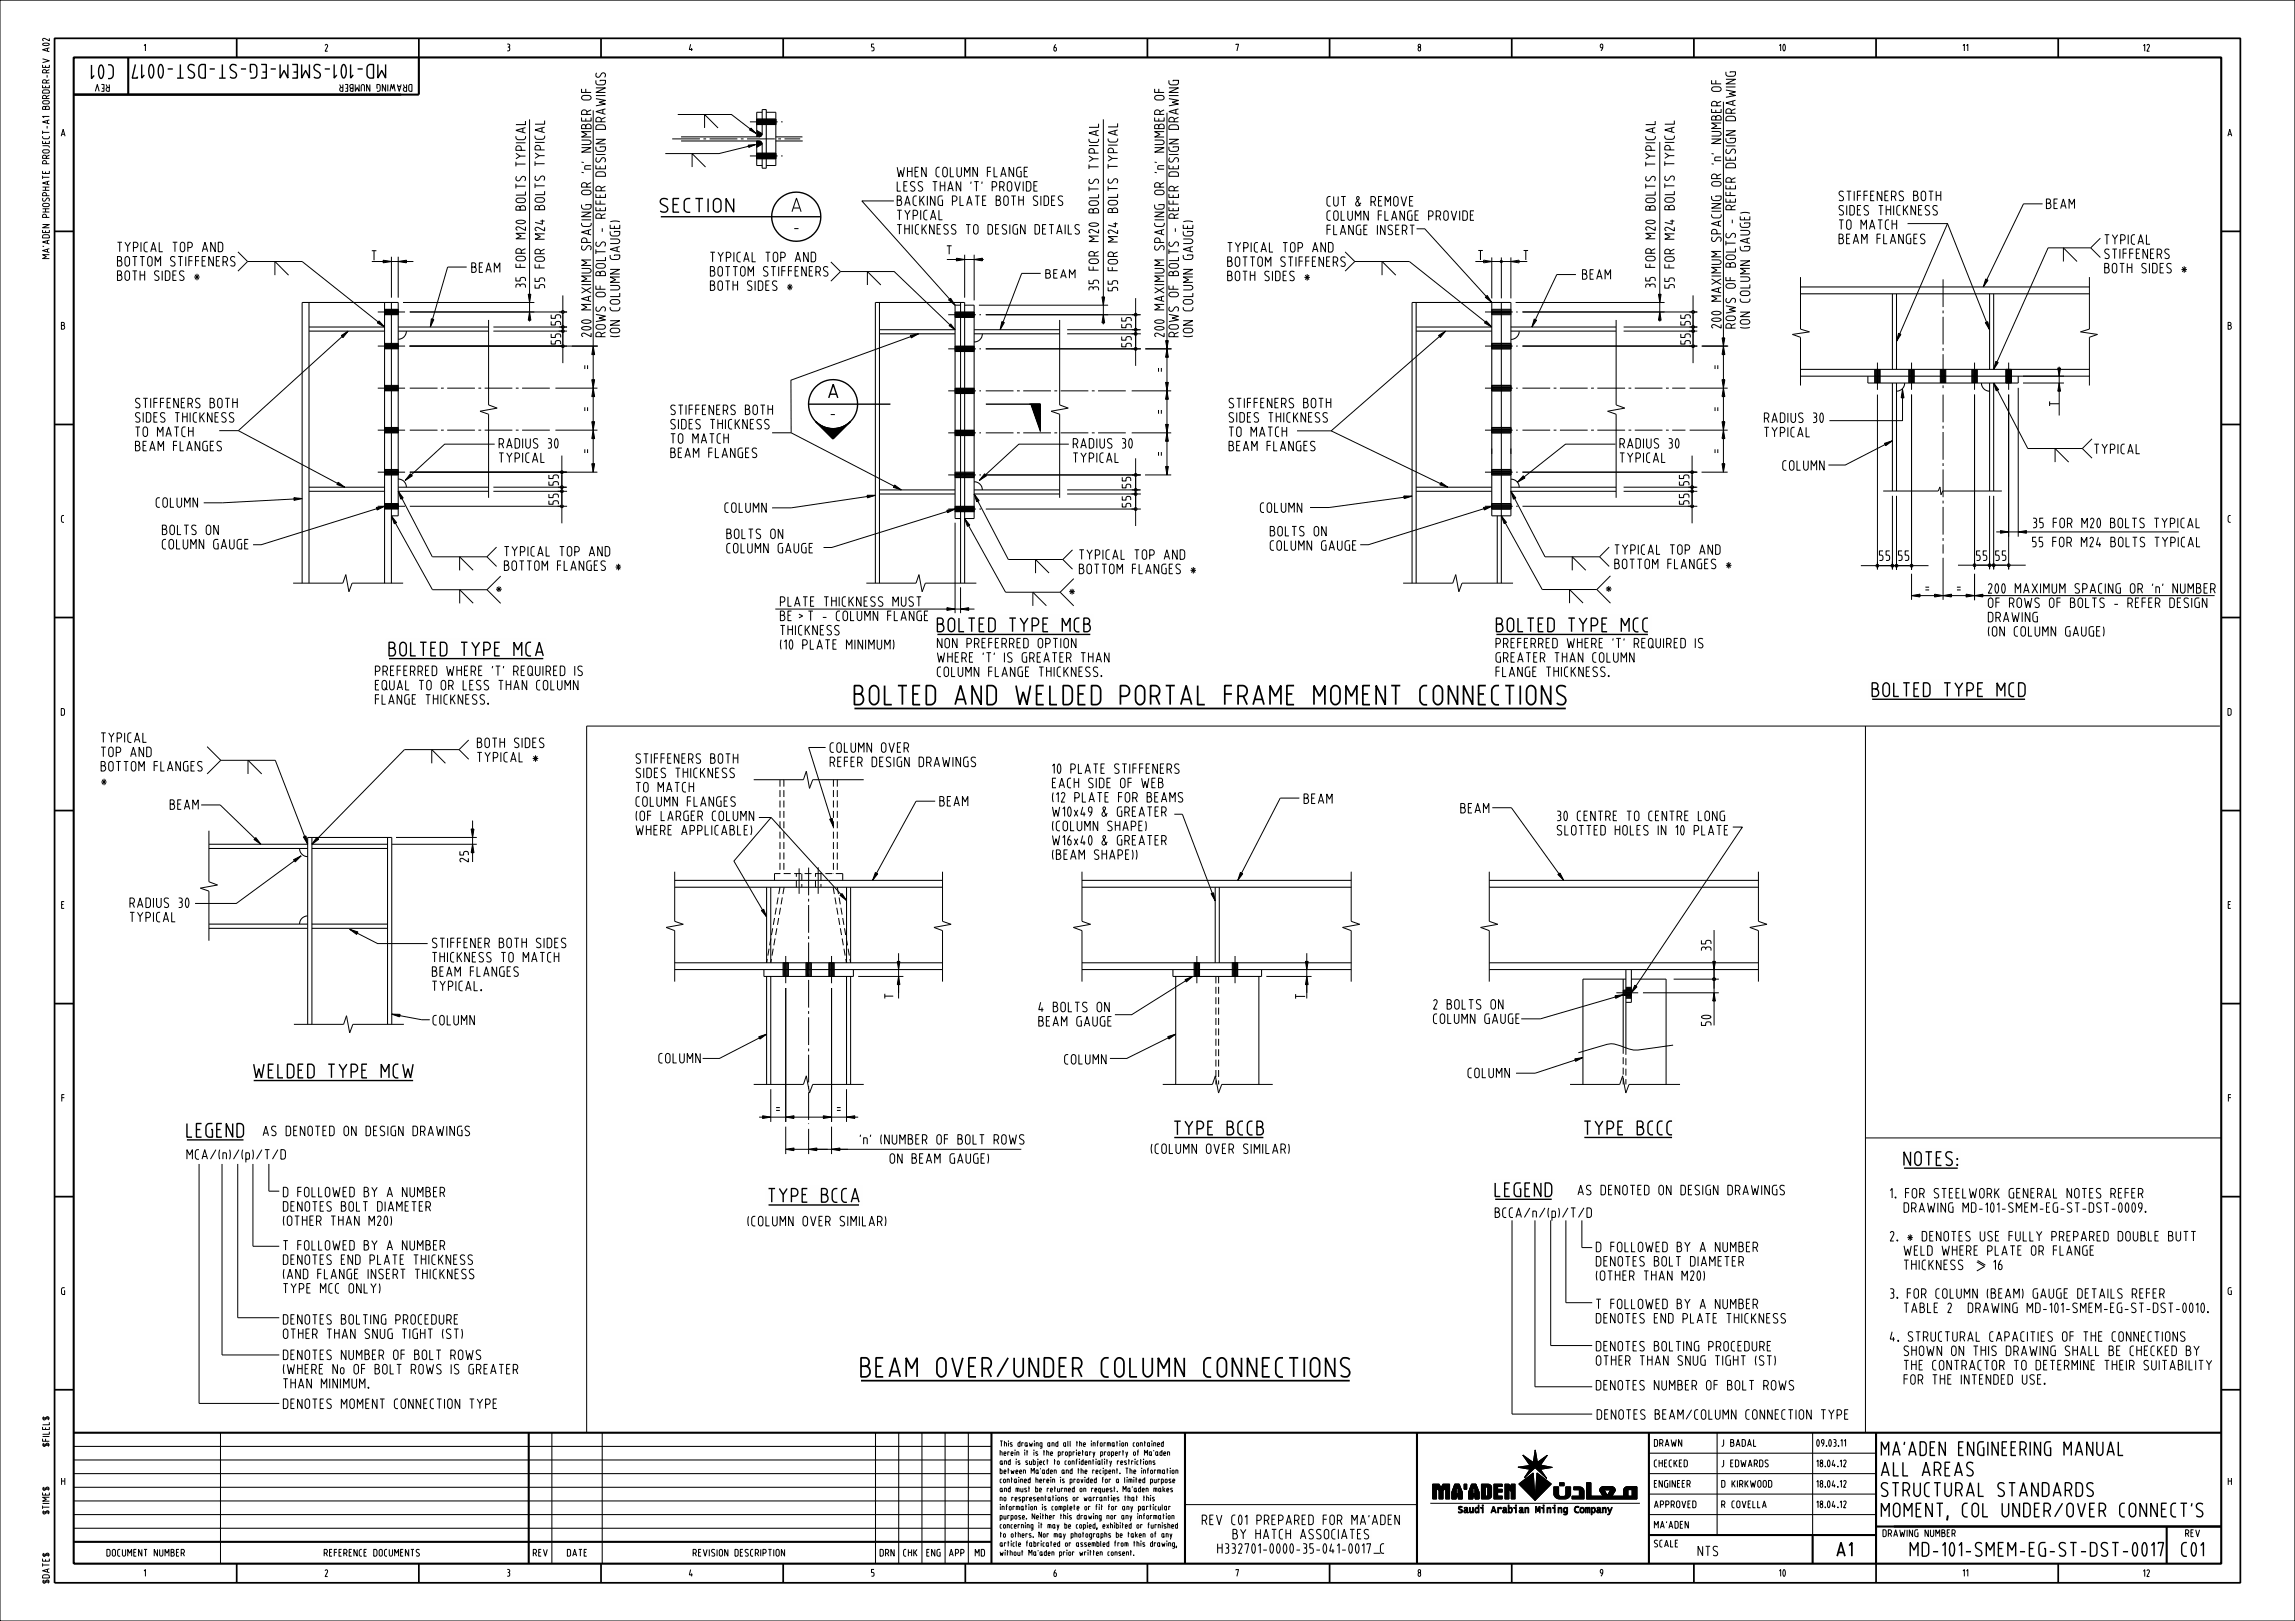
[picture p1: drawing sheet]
<svg xmlns="http://www.w3.org/2000/svg" width="841mm" height="594mm" viewBox="0 0 841 594" stroke-linecap="round" stroke-linejoin="round" font-family="sans-serif">
<defs><g id="words">
<g font-size="7">
<text x="313.1" y="258.2">BOLTED AND WELDED PORTAL FRAME MOMENT CONNECTIONS</text>
<text x="315.5" y="504.5">BEAM OVER/UNDER COLUMN CONNECTIONS</text>
</g>
<g font-size="5">
<text x="41.5" y="23.8" transform="rotate(-180 41.5 23.8)">C01</text>
<text x="141.3" y="23.6" transform="rotate(-180 141.3 23.6)">MD-101-SMEM-EG-ST-DST-0017</text>
<text x="241.9" y="77.7">SECTION</text>
<text x="290.2" y="77.6">A</text>
<text x="303.7" y="145.8">A</text>
<text x="343.5" y="231.5">BOLTED TYPE MCB</text>
<text x="548.4" y="231.5">BOLTED TYPE MCC</text>
<text x="142.6" y="240.3">BOLTED TYPE MCA</text>
<text x="686.1" y="255.2">BOLTED TYPE MCD</text>
<text x="93" y="395">WELDED TYPE MCW</text>
<text x="68.5" y="416.7">LEGEND</text>
<text x="430.3" y="415.8">TYPE BCCB</text>
<text x="580.6" y="415.8">TYPE BCCC</text>
<text x="697.7" y="427.1">NOTES:</text>
<text x="281.6" y="440.5">TYPE BCCA</text>
<text x="547.9" y="438.5">LEGEND</text>
<text x="689.4" y="533.3">MA’ADEN ENGINEERING MANUAL</text>
<text x="689.4" y="540.8">ALL AREAS</text>
<text x="689.4" y="548.3">STRUCTURAL STANDARDS</text>
<text x="689.4" y="555.8">MOMENT, COL UNDER/OVER CONNECT’S</text>
<text x="673.2" y="570.3">A1</text>
<text x="700" y="570.3">MD-101-SMEM-EG-ST-DST-0017</text>
<text x="799.5" y="570.3">C01</text>
</g>
<g font-size="3.5">
<text x="328.8" y="64.8">WHEN COLUMN FLANGE</text>
<text x="328.8" y="70">LESS THAN ’T’ PROVIDE</text>
<text x="328.8" y="75.3">BACKING PLATE BOTH SIDES</text>
<text x="486.3" y="75.5">CUT &amp; REMOVE</text>
<text x="673.9" y="73.6">STIFFENERS BOTH</text>
<text x="749.9" y="76.4">BEAM</text>
<text x="328.8" y="80.5">TYPICAL</text>
<text x="486.3" y="80.8">COLUMN FLANGE PROVIDE</text>
<text x="673.9" y="78.8">SIDES THICKNESS</text>
<text x="291.1" y="84.9">-</text>
<text x="328.8" y="85.8">THICKNESS TO DESIGN DETAILS</text>
<text x="486.3" y="86">FLANGE INSERT</text>
<text x="673.9" y="84.1">TO MATCH</text>
<text x="673.9" y="89.3">BEAM FLANGES</text>
<text x="771.3" y="89.5">TYPICAL</text>
<text x="43" y="92.3">TYPICAL TOP AND</text>
<text x="136.2" y="95.4">T</text>
<text x="260.3" y="95.9">TYPICAL TOP AND</text>
<text x="449.9" y="92.4">TYPICAL TOP AND</text>
<text x="541.7" y="95.3">T</text>
<text x="558.3" y="95.3">T</text>
<text x="771.3" y="94.8">STIFFENERS</text>
<text x="43" y="97.5">BOTTOM STIFFENERS</text>
<text x="172.9" y="99.8">BEAM</text>
<text x="260.3" y="101.2">BOTTOM STIFFENERS</text>
<text x="449.9" y="97.6">BOTTOM STIFFENERS</text>
<text x="771.3" y="100">BOTH SIDES *</text>
<text x="43" y="102.8">BOTH SIDES *</text>
<text x="192.6" y="105.4" transform="rotate(-90 192.6 105.4)">35 FOR M20 BOLTS TYPICAL</text>
<text x="199.6" y="105.6" transform="rotate(-90 199.6 105.6)">55 FOR M24 BOLTS TYPICAL</text>
<text x="260.3" y="106.4">BOTH SIDES *</text>
<text x="402.6" y="106.4" transform="rotate(-90 402.6 106.4)">35 FOR M20 BOLTS TYPICAL</text>
<text x="409.6" y="106.6" transform="rotate(-90 409.6 106.6)">55 FOR M24 BOLTS TYPICAL</text>
<text x="449.9" y="102.9">BOTH SIDES *</text>
<text x="578.4" y="102.3">BEAM</text>
<text x="606.6" y="105.4" transform="rotate(-90 606.6 105.4)">35 FOR M20 BOLTS TYPICAL</text>
<text x="613.6" y="105.6" transform="rotate(-90 613.6 105.6)">55 FOR M24 BOLTS TYPICAL</text>
<text x="205.5" y="119.1" transform="rotate(-90 205.5 119.1)">55</text>
<text x="619.4" y="119.1" transform="rotate(-90 619.4 119.1)">55</text>
<text x="216.6" y="123.4" transform="rotate(-90 216.6 123.4)">200 MAXIMUM SPACING OR ’n’ NUMBER OF</text>
<text x="221.9" y="123.4" transform="rotate(-90 221.9 123.4)">ROWS OF BOLTS - REFER DESIGN DRAWINGS</text>
<text x="227.1" y="123.4" transform="rotate(-90 227.1 123.4)">(ON COLUMN GAUGE)</text>
<text x="414.6" y="120.1" transform="rotate(-90 414.6 120.1)">55</text>
<text x="426.6" y="123.4" transform="rotate(-90 426.6 123.4)">200 MAXIMUM SPACING OR ’n’ NUMBER OF</text>
<text x="431.9" y="123.4" transform="rotate(-90 431.9 123.4)">ROWS OF BOLTS - REFER DESIGN DRAWING</text>
<text x="437.1" y="123.4" transform="rotate(-90 437.1 123.4)">(ON COLUMN GAUGE)</text>
<text x="630.7" y="120.2" transform="rotate(-90 630.7 120.2)">200 MAXIMUM SPACING OR ’n’ NUMBER OF</text>
<text x="636" y="120.2" transform="rotate(-90 636 120.2)">ROWS OF BOLTS - REFER DESIGN DRAWING</text>
<text x="641.2" y="120.2" transform="rotate(-90 641.2 120.2)">(ON COLUMN GAUGE)</text>
<text x="205.5" y="126.1" transform="rotate(-90 205.5 126.1)">55</text>
<text x="414.6" y="127.1" transform="rotate(-90 414.6 127.1)">55</text>
<text x="619.4" y="126.1" transform="rotate(-90 619.4 126.1)">55</text>
<text x="49.7" y="149.5">STIFFENERS BOTH</text>
<text x="450.4" y="149.5">STIFFENERS BOTH</text>
<text x="754.6" y="148.8" transform="rotate(-90 754.6 148.8)">T</text>
<text x="49.7" y="154.7">SIDES THICKNESS</text>
<text x="245.8" y="151.9">STIFFENERS BOTH</text>
<text x="304.4" y="153.1">-</text>
<text x="450.4" y="154.7">SIDES THICKNESS</text>
<text x="646.5" y="154.8">RADIUS 30</text>
<text x="49.7" y="160">TO MATCH</text>
<text x="245.8" y="157.2">SIDES THICKNESS</text>
<text x="450.4" y="160">TO MATCH</text>
<text x="646.5" y="160.1">TYPICAL</text>
<text x="49.7" y="165.2">BEAM FLANGES</text>
<text x="182.9" y="164.2">RADIUS 30</text>
<text x="245.8" y="162.4">TO MATCH</text>
<text x="245.8" y="167.7">BEAM FLANGES</text>
<text x="393.3" y="164.2">RADIUS 30</text>
<text x="450.4" y="165.2">BEAM FLANGES</text>
<text x="593.6" y="164.2">RADIUS 30</text>
<text x="767.5" y="166.3">TYPICAL</text>
<text x="182.9" y="169.5">TYPICAL</text>
<text x="393.3" y="169.5">TYPICAL</text>
<text x="593.6" y="169.5">TYPICAL</text>
<text x="653.3" y="172.3">COLUMN</text>
<text x="204.6" y="177.8" transform="rotate(-90 204.6 177.8)">55</text>
<text x="618.9" y="177.8" transform="rotate(-90 618.9 177.8)">55</text>
<text x="57.2" y="185.9">COLUMN</text>
<text x="204.6" y="184.8" transform="rotate(-90 204.6 184.8)">55</text>
<text x="618.9" y="184.8" transform="rotate(-90 618.9 184.8)">55</text>
<text x="265.7" y="187.8">COLUMN</text>
<text x="461.9" y="187.8">COLUMN</text>
<text x="59.5" y="195.9">BOLTS ON</text>
<text x="266.4" y="197.4">BOLTS ON</text>
<text x="465.5" y="196.4">BOLTS ON</text>
<text x="745" y="193.4">35 FOR M20 BOLTS TYPICAL</text>
<text x="59.5" y="201.2">COLUMN GAUGE</text>
<text x="184.8" y="203.8">TYPICAL TOP AND</text>
<text x="266.4" y="202.6">COLUMN GAUGE</text>
<text x="465.5" y="201.6">COLUMN GAUGE</text>
<text x="591.7" y="203.1">TYPICAL TOP AND</text>
<text x="744.8" y="200.4">55 FOR M24 BOLTS TYPICAL</text>
<text x="184.8" y="209">BOTTOM FLANGES *</text>
<text x="395.5" y="205">TYPICAL TOP AND</text>
<text x="591.7" y="208.4">BOTTOM FLANGES *</text>
<text x="688.7" y="205.4">55</text>
<text x="695.7" y="205.4">55</text>
<text x="724.3" y="205.4">55</text>
<text x="731.3" y="205.4">55</text>
<text x="395.5" y="210.2">BOTTOM FLANGES *</text>
<text x="728.6" y="217.4">200 MAXIMUM SPACING OR ’n’ NUMBER</text>
<text x="286" y="222.2">PLATE THICKNESS MUST</text>
<text x="286" y="227.4">BE T - COLUMN FLANGE</text>
<text x="728.6" y="222.6">OF ROWS OF BOLTS - REFER DESIGN</text>
<text x="728.6" y="227.9">DRAWING</text>
<text x="286" y="232.7">THICKNESS</text>
<text x="728.6" y="233.1">(ON COLUMN GAUGE)</text>
<text x="286" y="237.9">(10 PLATE MINIMUM)</text>
<text x="343.5" y="237.4">NON PREFERRED OPTION</text>
<text x="548.2" y="237.4">PREFERRED WHERE ’T’ REQUIRED IS</text>
<text x="343.5" y="242.7">WHERE ’T’ IS GREATER THAN</text>
<text x="548.2" y="242.7">GREATER THAN COLUMN</text>
<text x="137.6" y="247.6">PREFERRED WHERE ’T’ REQUIRED IS</text>
<text x="343.5" y="247.9">COLUMN FLANGE THICKNESS.</text>
<text x="548.2" y="247.9">FLANGE THICKNESS.</text>
<text x="137.6" y="252.8">EQUAL TO OR LESS THAN COLUMN</text>
<text x="137.6" y="258.1">FLANGE THICKNESS.</text>
<text x="37.1" y="272">TYPICAL</text>
<text x="174.9" y="274">BOTH SIDES</text>
<text x="304.2" y="275.7">COLUMN OVER</text>
<text x="37.1" y="277.3">TOP AND</text>
<text x="174.9" y="279.2">TYPICAL *</text>
<text x="233.1" y="279.7">STIFFENERS BOTH</text>
<text x="304.2" y="280.9">REFER DESIGN DRAWINGS</text>
<text x="37.1" y="282.5">BOTTOM FLANGES</text>
<text x="37.1" y="287.8">*</text>
<text x="233.1" y="285">SIDES THICKNESS</text>
<text x="385.7" y="283.4">10 PLATE STIFFENERS</text>
<text x="233.1" y="290.2">TO MATCH</text>
<text x="385.7" y="288.7">EACH SIDE OF WEB</text>
<text x="385.7" y="293.9">(12 PLATE FOR BEAMS</text>
<text x="62.4" y="296.6">BEAM</text>
<text x="233.1" y="295.5">COLUMN FLANGES</text>
<text x="344.4" y="295.4">BEAM</text>
<text x="385.7" y="299.2">W10x49 &amp; GREATER</text>
<text x="477.9" y="294.4">BEAM</text>
<text x="535.3" y="297.9">BEAM</text>
<text x="233.1" y="300.7">(OF LARGER COLUMN</text>
<text x="233.1" y="306">WHERE APPLICABLE)</text>
<text x="385.7" y="304.4">(COLUMN SHAPE)</text>
<text x="570.6" y="300.7">30 CENTRE TO CENTRE LONG</text>
<text x="570.6" y="306">SLOTTED HOLES IN 10 PLATE</text>
<text x="385.7" y="309.7">W16x40 &amp; GREATER</text>
<text x="385.7" y="314.9">(BEAM SHAPE))</text>
<text x="47.6" y="332.5">RADIUS 30</text>
<text x="47.6" y="337.8">TYPICAL</text>
<text x="158.4" y="347.3">STIFFENER BOTH SIDES</text>
<text x="158.4" y="352.5">THICKNESS TO MATCH</text>
<text x="627" y="348.3" transform="rotate(-90 627 348.3)">35</text>
<text x="158.4" y="357.8">BEAM FLANGES</text>
<text x="158.4" y="363">TYPICAL.</text>
<text x="478.3" y="365.9" transform="rotate(-90 478.3 365.9)">T</text>
<text x="380.7" y="370.8">4 BOLTS ON</text>
<text x="525.3" y="369.8">2 BOLTS ON</text>
<text x="158.7" y="375.6">COLUMN</text>
<text x="380.7" y="376">BEAM GAUGE</text>
<text x="525.3" y="375">COLUMN GAUGE</text>
<text x="627" y="375.8" transform="rotate(-90 627 375.8)">50</text>
<text x="241.5" y="389.5">COLUMN</text>
<text x="390.2" y="389.9">COLUMN</text>
<text x="538" y="394.9">COLUMN</text>
<text x="96.4" y="416.2">AS DENOTED ON DESIGN DRAWINGS</text>
<text x="315.2" y="419.3">’n’ (NUMBER OF BOLT ROWS</text>
<text x="68.5" y="424.8">MCA/(n)/(p)/T/D</text>
<text x="421.9" y="422.7">(COLUMN OVER SIMILAR)</text>
<text x="326.2" y="426.3">ON BEAM GAUGE)</text>
<text x="578.3" y="437.8">AS DENOTED ON DESIGN DRAWINGS</text>
<text x="103.8" y="438.6">D FOLLOWED BY A NUMBER</text>
<text x="103.8" y="443.8">DENOTES BOLT DIAMETER</text>
<text x="692.7" y="439">1. FOR STEELWORK GENERAL NOTES REFER</text>
<text x="103.8" y="449.1">(OTHER THAN M20)</text>
<text x="274" y="449.2">(COLUMN OVER SIMILAR)</text>
<text x="547.9" y="446.1">BCCA/n/(p)/T/D</text>
<text x="695" y="444.3">DRAWING MD-101-SMEM-EG-ST-DST-0009.</text>
<text x="692.7" y="454.8">2. * DENOTES USE FULLY PREPARED DOUBLE BUTT</text>
<text x="103.8" y="458.1">T FOLLOWED BY A NUMBER</text>
<text x="585" y="458.7">D FOLLOWED BY A NUMBER</text>
<text x="695" y="460">WELD WHERE PLATE OR FLANGE</text>
<text x="103.8" y="463.3">DENOTES END PLATE THICKNESS</text>
<text x="585" y="463.9">DENOTES BOLT DIAMETER</text>
<text x="695.2" y="465.3">THICKNESS</text>
<text x="728.5" y="465.3">16</text>
<text x="103.8" y="468.6">(AND FLANGE INSERT THICKNESS</text>
<text x="103.8" y="473.8">TYPE MCC ONLY)</text>
<text x="585" y="469.2">(OTHER THAN M20)</text>
<text x="585" y="479.6">T FOLLOWED BY A NUMBER</text>
<text x="692.7" y="475.7">3. FOR COLUMN (BEAM) GAUGE DETAILS REFER</text>
<text x="103.8" y="485.2">DENOTES BOLTING PROCEDURE</text>
<text x="585" y="484.8">DENOTES END PLATE THICKNESS</text>
<text x="695" y="481">TABLE 2 DRAWING MD-101-SMEM-EG-ST-DST-0010.</text>
<text x="103.8" y="490.5">OTHER THAN SNUG TIGHT (ST)</text>
<text x="692.7" y="491.5">4. STRUCTURAL CAPACITIES OF THE CONNECTIONS</text>
<text x="585" y="495.1">DENOTES BOLTING PROCEDURE</text>
<text x="694.9" y="496.7">SHOWN ON THIS DRAWING SHALL BE CHECKED BY</text>
<text x="103.8" y="498.2">DENOTES NUMBER OF BOLT ROWS</text>
<text x="103.8" y="503.5">(WHERE No OF BOLT ROWS IS GREATER</text>
<text x="585" y="500.3">OTHER THAN SNUG TIGHT (ST)</text>
<text x="694.9" y="502">THE CONTRACTOR TO DETERMINE THEIR SUITABILITY</text>
<text x="103.8" y="508.7">THAN MINIMUM.</text>
<text x="585" y="509.4">DENOTES NUMBER OF BOLT ROWS</text>
<text x="695" y="507.2">FOR THE INTENDED USE.</text>
<text x="103.8" y="516.1">DENOTES MOMENT CONNECTION TYPE</text>
<text x="585.3" y="520.1">DENOTES BEAM/COLUMN CONNECTION TYPE</text>
<text x="440.6" y="558.7">REV C01 PREPARED FOR MA’ADEN</text>
<text x="451.8" y="563.9">BY HATCH ASSOCIATES</text>
<text x="446.2" y="569.2">H332701-0000-35-041-0017_C</text>
<text x="622.3" y="570.1">NTS</text>
</g>
<g font-size="3.1">
<text x="347" y="93.2">T</text>
<text x="381.7" y="101.9">BEAM</text>
<text x="215.8" y="135.2" transform="rotate(-90 215.8 135.2)">=</text>
<text x="426.1" y="136.2" transform="rotate(-90 426.1 136.2)">=</text>
<text x="630" y="135.2" transform="rotate(-90 630 135.2)">=</text>
<text x="215.8" y="150.6" transform="rotate(-90 215.8 150.6)">=</text>
<text x="426.1" y="151.6" transform="rotate(-90 426.1 151.6)">=</text>
<text x="630" y="150.6" transform="rotate(-90 630 150.6)">=</text>
<text x="215.8" y="166" transform="rotate(-90 215.8 166)">=</text>
<text x="426.1" y="167" transform="rotate(-90 426.1 167)">=</text>
<text x="630" y="166" transform="rotate(-90 630 166)">=</text>
<text x="414.4" y="178.8" transform="rotate(-90 414.4 178.8)">55</text>
<text x="414.4" y="185.8" transform="rotate(-90 414.4 185.8)">55</text>
<text x="181.7" y="217">*</text>
<text x="391.8" y="217.9">*</text>
<text x="588.4" y="216.9">*</text>
<text x="705.6" y="216.7">=</text>
<text x="717.1" y="216.7">=</text>
<text x="171.6" y="315.9" transform="rotate(-90 171.6 315.9)">25</text>
<text x="327.3" y="365.9" transform="rotate(-90 327.3 365.9)">T</text>
<text x="284.4" y="407.4">=</text>
<text x="306.7" y="407.4">=</text>
</g>
<g font-size="3">
<text x="40.1" y="31" transform="rotate(-180 40.1 31)">REV</text>
<text x="151" y="31" transform="rotate(-180 151 31)">DRAWING NUMBER</text>
<text x="18.1" y="94.8" transform="rotate(-90 18.1 94.8)">MA’ADEN PHOSPHATE PROJECT-A1 BORDER-REV A02</text>
<text x="18.1" y="530" transform="rotate(-90 18.1 530)">$FILEL$</text>
<text x="606.2" y="530">DRAWN</text>
<text x="606.2" y="537.5">CHECKED</text>
<text x="606.2" y="545">ENGINEER</text>
<text x="18.1" y="554.8" transform="rotate(-90 18.1 554.8)">$TIME$</text>
<text x="606.2" y="552.5">APPROVED</text>
<text x="606.2" y="560">MA’ADEN</text>
<text x="690" y="563.1">DRAWING NUMBER</text>
<text x="800.9" y="563.1">REV</text>
<text x="606.2" y="566.9">SCALE</text>
<text x="39.2" y="570.3">DOCUMENT NUMBER</text>
<text x="118.8" y="570.3">REFERENCE DOCUMENTS</text>
<text x="195.4" y="570.3">REV</text>
<text x="207.9" y="570.3">DATE</text>
<text x="254" y="570.3">REVISION DESCRIPTION</text>
<text x="322.5" y="570.3">DRN</text>
<text x="331.1" y="570.3">CHK</text>
<text x="339.6" y="570.3">ENG</text>
<text x="347.9" y="570.3">APP</text>
<text x="357.4" y="570.3">MD</text>
<text x="18.1" y="580.2" transform="rotate(-90 18.1 580.2)">$DATE$</text>
</g>
<g font-size="2.5">
<text x="630.9" y="530">J BADAL</text>
<text x="665.7" y="530">09.03.11</text>
<text x="630.9" y="537.5">J EDWARDS</text>
<text x="665.7" y="537.5">18.04.12</text>
<text x="630.9" y="545">D KIRKWOOD</text>
<text x="665.7" y="545">18.04.12</text>
<text x="630.9" y="552.5">R COVELLA</text>
<text x="665.7" y="552.5">18.04.12</text>
</g>
<g font-size="2">
<text x="185.9" y="18.6">3</text>
<text x="252.6" y="18.7">4</text>
<text x="22.4" y="49.9">A</text>
<text x="816.4" y="49.9">A</text>
<text x="22.6" y="332.9">E</text>
<text x="816.5" y="332.9">E</text>
<text x="22.6" y="403.6">F</text>
<text x="816.6" y="403.6">F</text>
<text x="366.5" y="530">This drawing and all the information contained</text>
<text x="366.5" y="533.3">herein it is the proprietary property of Ma’aden</text>
<text x="366.5" y="536.7">and is subject to confidentiality restrictions</text>
<text x="22.6" y="544.1">H</text>
<text x="366.5" y="540">between Ma’aden and the recipent. The information</text>
<text x="366.5" y="543.3">contained herein is provided for a limited purpose</text>
<text x="816.5" y="544.1">H</text>
<text x="366.5" y="546.7">and must be returned on request. Ma’aden makes</text>
<text x="366.5" y="550">no respresentations or warranties that this</text>
<text x="366.5" y="553.3">information is complete or fit for any particular</text>
<text x="366.5" y="556.7">purpose. Neither this drawing nor any information</text>
<text x="534.1" y="554.4">Saudi Arabian Mining Company</text>
<text x="366.5" y="560">concerning it may be copied, exhibited or furnished</text>
<text x="366.5" y="563.3">to others. Nor may photographs be taken of any</text>
<text x="366.5" y="566.7">article fabricated or assembled from this drawing,</text>
<text x="366.5" y="570">without Ma’aden prior written consent.</text>
<text x="185.9" y="577.6">3</text>
<text x="252.6" y="577.7">4</text>
</g>
</g></defs>
<g fill="none" stroke="#000" stroke-width=".38">
<path d="M249.6 51.7h28.5M249.6 50.2h27.7M277.3 51.7v9h2M279.3 48.9v-8.7h1.5v21.4h-1.5v-8.7M279.3 41.1h-2v6.7M280.8 41.1h3.5v19.6h-3.5M284.3 51.7h9.9M284.3 50.2h9.8M113.2 119.8h27.7M113.2 110.8v102.9M140.9 110.8v102.9M143.4 110.8v102.9"/>
<path d="M145.9 119.8h33.1M322.3 110.8v102.9M352 110.8v102.9M352 111.8h-2v78.2h2M353.5 111.8h3.5v78.2h-3.5M518.9 119.8h27.8M518.9 110.8v102.9M546.7 110.8v78.2h7v-78.2h-36.3v102.9M550.2 110.8v102.9M553.7 119.8h38.5M659.8 105.2h105.9M659.8 107.7h105.9"/>
<path d="M693.5 107.7v27.7M695 107.7v27.7M729.1 107.7v27.7M730.6 107.7v27.7M113.2 121.3h27.7M145.9 121.3h33.1M148.9 121.3a2.99 2.99 0 0 1-3 3M322.3 122.3h27.7M322.3 120.8h27.7M357 122.3h31.3M357 120.8h31.3M360 122.3a2.99 2.99 0 0 1-3 3"/>
<path d="M518.9 121.3h27.8M553.7 121.3h38.5M556.7 121.4a3 3 0 0 1-3 3M659.8 137.8h105.9M659.8 135.4h105.9M684.5 137.8v2.6h55.1v-2.6M377.3 148.1h4v10l-3.6-10M377.8 148.3h3.5M377.9 148.4h3.4M377.9 148.5h3.4M377.9 148.6h3.4M378 148.7h3.3"/>
<path d="M378 148.8h3.3M378 148.9h3.3M378.1 149h3.2M378.1 149.1h3.2M378.1 149.2h3.2M378.2 149.3h3.1M378.2 149.4h3.1M378.2 149.5h3.1M378.3 149.6h3M378.3 149.7h3M378.3 149.8h3M378.4 149.9h2.9"/>
<path d="M378.4 150h2.9M378.4 150.1h2.9M378.5 150.2h2.8M378.5 150.3h2.8M378.6 150.4h2.7M378.6 150.5h2.7M378.6 150.6h2.7M378.7 150.7h2.6M378.7 150.8h2.6M378.7 150.9h2.6M378.8 151h2.5M378.8 151.1h2.5"/>
<path d="M378.8 151.2h2.5M378.9 151.3h2.4M378.9 151.4h2.4M378.9 151.5h2.4M379 151.6h2.3M379 151.7h2.3M379 151.8h2.3M379.1 151.9h2.2M379.1 152h2.2M379.1 152.1h2.2M379.2 152.2h2.1M379.2 152.3h2.1"/>
<path d="M379.2 152.4h2.1M379.3 152.5h2M379.3 152.6h2M379.3 152.7h2M379.4 152.8h1.9M379.4 152.9h1.9M379.5 153h1.8M379.5 153.1h1.8M379.5 153.2h1.8M379.6 153.3h1.7M379.6 153.4h1.7M379.6 153.5h1.7"/>
<path d="M379.7 153.6h1.6M379.7 153.7h1.6M379.7 153.8h1.6M379.8 153.9h1.5M379.8 154h1.5M379.8 154.1h1.5M379.9 154.2h1.4M379.9 154.3h1.4M380 154.4h1.3M380 154.5h1.3M380 154.6h1.3M380.1 154.7h1.2"/>
<path d="M380.1 154.8h1.2M380.1 154.9h1.2M380.2 155h1.1M380.2 155.1h1.1M380.2 155.2h1.1M380.3 155.3h1M380.3 155.4h1M380.3 155.5h1M380.4 155.6h.9M380.4 155.7h.9M380.4 155.8h.9M380.5 155.9h.8"/>
<path d="M380.5 156h.8M380.5 156.1h.8M380.6 156.2h.7M380.6 156.3h.7M380.6 156.4h.7M380.7 156.5h.6M380.7 156.6h.6M380.7 156.7h.6M380.8 156.8h.5M380.8 156.9h.5M380.8 157h.5M380.9 157.1h.4"/>
<path d="M380.9 157.2h.4M381 157.3h.3M381 157.4h.3M381 157.5h.3M381.1 157.6h.2M381.1 157.7h.2M381.1 157.8h.2M381.2 157.9h.1M381.2 158h.1M381.3 158.1h.1M693.5 140.4v39.5M695 140.4v39.5"/>
<path d="M698 140.4a2.99 2.99 0 0 1-3 3M726.1 140.4a2.99 2.99 0 0 0 3 3M729.1 140.4v39.5M730.6 140.4v39.5M113.2 178.5h27.7M145.9 175.5a2.95 2.95 0 0 1 3 3M145.9 178.5h33.1M322.3 179.5h27.7M357 176.5a3 3 0 0 1 3 3M357 179.5h31.3M518.9 178.5h27.8M553.7 178.5h38.5"/>
<path d="M553.7 175.6a2.99 2.99 0 0 1 3 3M557.9 173h64.1M113.2 180h27.7M143.4 189h2.5v-78.2h-35.2v102.9M145.9 180h33.1M322.3 181h27.7M357 181h31.3M518.9 180h27.8M548.7 189v24.7M553.7 180h38.5M320.8 213.7v-102.9h32.7v102.9M76.6 310.9h36.2"/>
<path d="M76.6 309.4h36.2M109.8 310.9a3 3 0 0 0 3 3M114.3 306.9v68.5M114.3 310.9h27.7M114.3 309.4h27.7M142 306.9v68.5M76.6 338.6h36.2M112.8 335.6a2.99 2.99 0 0 0-3 3M114.3 338.6h27.7M247.2 322.6h98.2M247.2 325.1h98.2M280.9 325.1v27.7"/>
<path d="M282.4 325.1v27.7M310.2 325.1v27.7M311.7 325.1v27.7M396.5 322.6h98.6M396.5 325.1h98.6M445.3 325.1v27.7M446.8 325.1v27.7M545.7 322.6h98.7M545.7 325.1h98.7M76.6 340.2h36.2M114.3 340.2h27.7M247.2 352.8h98.2"/>
<path d="M247.2 355.3h98.2M279.9 355.3v2.5h32.8v-2.5M280.9 357.8v39.6M282.4 357.8v39.6M310.2 357.8v39.6M311.7 357.8v39.6M396.5 352.8h98.6M396.5 355.3h98.6M429.8 355.3v2.5h32.5v-2.5M430.8 357.8v39.6M461.3 357.8v39.6M545.7 352.8h98.7"/>
<path d="M545.7 355.3h98.7M594.8 358.8v24.8M595.8 358.8h-15.7v38.6M595.8 355.3v28.7M597.8 358.8h12.7v38.6M597.8 355.3v12h-2M112.8 375.4v-68.5h30.8v68.5M724.4 462.4l2.9 1.7-2.9 1.6M724.7 461.9l2.8 1.7M27 540h336.3M27 535h336.3M27 530h336.3"/>
<path d="M80.8 525v48M202.2 525v48M220.7 525v48M320.8 525v48M329.3 525v48M337.8 525v48M346.3 525v48M354.8 525v48M604.2 540h83.3M604.2 532.5h83.3M629.2 525v37.5M664.2 525v37.5"/>
<path d="M27 555h336.3M27 550h336.3M27 545h336.3M434.2 551.4h85.1M604.2 555h83.3M604.2 547.5h83.3M27 560h336.3"/>
</g>
<g fill="none" stroke="#000" stroke-width=".37">
<path d="M0 0h841v594h-841zM52.8 16.8l.5-.6v2.5M119.2 16.7a.5 .5 0 0 1 .7-.4 .5 .5 0 0 1 .1 .8l-.9 1.7h1M185.9 16.2l.8 .2v.7l-.3 .1M253.1 16.2l-.5 1.9h1.2M320.3 16.2h-.9v1l.5 .1 .4 .3-.1 .9-.8 .1M386.9 16.3l-.5 .6a1.09 1.09 0 0 0 .3 1.8l.4-.5a.63 .63 0 0 0-.1-.7 .63 .63 0 0 0-.7-.2M452.9 16.5v-.3h.9l-.5 2.5M519.9 16.3l-.1 .9a.73 .73 0 0 1 .8 .7 .73 .73 0 0 1-.7 .7l-.2-.5 .1-.6a.61 .61 0 0 0 .8-.6 .61 .61 0 0 0-.7-.6zM587.2 17.5a.65 .65 0 0 1-.9-.6 .65 .65 0 0 1 1-.5l-.1 1.3-.5 .9M652 16.8l.5-.6v2.5M653.6 16.3a1.47 1.47 0 0 1 0 2.3l-.3-1.2z"/>
<path d="M719.3 16.8l.5-.6v2.5M720.6 16.8l.5-.6v2.5M785.4 16.8l.5-.5v2.5M786.7 16.7a.5 .5 0 0 1 .7-.4 .5 .5 0 0 1 .2 .8l-.9 1.7h1M631.5 37.3v135.7M22.4 49.9l.7-2.5 .8 2.5M194.1 43.7v74.1M217.4 40.4v132.6M246.3 50.9h10.2M248.4 42h19.6l9 6.9M257.8 50.9h1M258.2 46.9v-4.9l4.9 4.9"/>
<path d="M260 50.9h10.2M271.5 50.9h1M273.8 50.9h10.1M274.8 44.6h10.2M274.8 57.1h10.2M276.8 53l-13.3 3.3h-19.7M277.3 56.2h7v2h-7zM277.3 43.7h7v1.9h-7zM278.1 51.7a1.17 1.17 0 0 1 1.2 1.2M279.3 48.9a1.21 1.21 0 0 1-1.2 1.3M285.2 50.9h1M286.2 44.6h.6"/>
<path d="M286.2 57.1h.6M287.5 50.9h5.7M404.3 43.7v75.1M427.6 41.3v132.7M608.2 52v65.8M816.4 49.9l.7-2.5 .7 2.5M253.6 61.2v-4.9l4.9 4.9M327.6 73.6h-11.8l34.2 38.2M748.5 74.7h-7l-14.7 30.5M87.2 92.3l3.5 3.5M90.7 95.8h20l30.2 24M90.7 95.8l-3.5 3.6"/>
<path d="M136.2 95.8h15.3M143.4 94.1v15M145.9 94.1v15M171 97.9h-7l-6.3 21.9M304.5 96l3.5 3.5M308 99.5h19.7l22.3 21.3M308 99.5l-3.5 3.5M347 95.1h13.5M353.5 93.3v15.8M357 93.3v16.8M492.9 92.3l3.6 3.5M496.5 95.8h20l30.2 24"/>
<path d="M496.5 95.8l-3.6 3.6M519.1 83.8h3l24.6 27M540.6 95.8h19.1M543.7 95.3l3 .5-3 .5M546.7 94.3v15M550.2 94.3v15M553.7 94.3v15M553.7 95.8l3-.5v1zM699 81.9h14.7l15.4 38.9M713.7 81.9l-18.7 43.2M756.1 95.8v-5l5 5M766.1 90.8h-15.6l-19.9 44.6"/>
<path d="M766.1 90.8l3.6 3.6M769.7 87.3l-3.6 3.5M22.5 119.2l.9-.1 .2-.5-.3-.4-.8-.1v2.5h.6a.7 .7 0 0 0 .6-.7 .7 .7 0 0 0-.6-.7M100.7 100.8v-5l5 5M138.4 114.3h10M140.9 113.3h5v2h-5zM140.9 113.6h5M140.9 113.9h5M140.9 114.2h5M140.9 114.5h5M140.9 114.7h5M140.9 115h5"/>
<path d="M140.9 113.5h5M140.9 113.8h5M140.9 114h5M140.9 114.6h5M140.9 114.9h5M140.9 115.2h5M147.7 110.8h48.1M150.2 114.3h57.6M179 117.2v31.2l3.2 1.2-6.3 1.1 3.1 1.1v30.6M180.8 119.8h27M206.2 108.3v24.8M317.9 104.4v-4.9l4.9 4.9"/>
<path d="M347.5 115.3h10.1M350 114.3h7v2h-7zM350 114.5h7M350 115h7M350 114.7h7M350 115.1h7M350 114.8h7M350 115.3h7M350 115.5h7M350 115.6h7M350 115.8h7M350 116h7"/>
<path d="M350 116.1h7M358.7 111.8h47.4M358.9 115.3h.6M361.2 115.3h56.9M381.4 100.2h-7l-7.9 20.6M388.3 117.2v31.2l3.2 1.2-6.3 1.1 3.1 1.1v30.6M416.2 109.3v24.8M506.5 100.8v-5l5 5M544.2 114.3h10.1M546.7 113.3h7v2h-7zM546.7 113.6h7M546.7 114.1h7"/>
<path d="M546.7 114.5h7M546.7 114.8h7M546.7 115.1h7M546.7 113.9h7M555.4 110.8h54.6M555.6 114.3h.6M557.9 114.3h64.1M577.5 100.6h-7l-9.1 19.2M592.2 117.2v31.2l3.2 1.2-6.3 1.1 3.1 1.1v30.6M595 119.8h27M620.4 108.3v24.8M659.8 101.5v19.1l3.3 1-6.3 1 3 1v17.7"/>
<path d="M712 102.4v10.1M712 113.8v1M712 116.1v10.1M765.7 101.5v19.1l-3.3 1 6.2 1-2.9 1v17.7M816.5 119.2l.9-.1 .1-.5-.2-.4-.8-.1v2.5h.6a.7 .7 0 0 0 .6-.7 .7 .7 0 0 0-.6-.7M127.6 121.3l-40.2 36.5M138.4 126.8h10M140.9 125.8h5v2h-5zM140.9 126h5M140.9 126.2h5M140.9 126.3h5M140.9 126.5h5"/>
<path d="M140.9 126.6h5M140.9 126.9h5M140.9 127.1h5M140.9 127.2h5M140.9 127.4h5M140.9 127.5h5M140.9 127.7h5M149.9 126.8h69.2M180.8 121.3h27M336.6 122.3l-46.8 17 .1 19.3M347.5 127.8h10.1M350 126.8h7v2h-7z"/>
<path d="M350 127.3h7M350 127.6h7M350 127h7M350 127.1h7M350 127.5h7M350 127.9h7M350 128.1h7M350 128.3h7M350 128.4h7M350 128.6h7M358.9 127.8h.6M361.2 127.8h56.9"/>
<path d="M391.1 120.8h27M391.1 122.3h27M419.6 127.8h9.8M529.7 121.3l-41.9 36.6h-12.5M544.2 126.8h10.1M546.7 125.8h7v2h-7zM546.7 126.1h7M546.7 126.6h7M546.7 127h7M546.7 127.3h7M546.7 127.6h7M546.7 126.4h7"/>
<path d="M555.6 126.8h.6M557.9 126.8h64.1M595 121.3h27M623.5 126.8h9.8M687 135.4v5M687.2 135.4v5M687.4 135.4v5M687.5 135.4v5M687.8 135.4v5M687.9 135.4v5M688 132.9v9.9M688.1 135.4v5"/>
<path d="M688.3 135.4v5M688.5 135.4v5M688.6 135.4v5M688.8 135.4v5M689 135.4v5M699.5 135.4v5M699.7 135.4v5M699.9 135.4v5M700 135.4v5M700.3 135.4v5M700.5 132.9v9.9M700.6 135.4v5"/>
<path d="M700.8 135.4v5M701 135.4v5M701.1 135.4v5M701.3 135.4v5M701.5 135.4v5M711 135.4v5M711.2 135.4v5M711.4 135.4v5M711.6 135.4v5M711.8 135.4v5M712 127.5v1M712 129.8v10.6"/>
<path d="M712.1 135.4v5M712.3 135.4v5M712.5 135.4v5M712.6 135.4v5M712.9 135.4v5M713 135.4v5M722.6 135.4v5M722.8 135.4v5M723 135.4v5M723.1 135.4v5M723.3 135.4v5M723.6 132.9v9.9"/>
<path d="M723.7 135.4v5M723.9 135.4v5M724.1 135.4v5M724.2 135.4v5M724.4 135.4v5M724.6 135.4v5M735.1 135.4h2v5h-2zM735.3 135.4v5M735.5 135.4v5M735.6 135.4v5M735.8 135.4v5M736 135.4v5"/>
<path d="M736.1 132.9v9.9M736.2 135.4v5M736.4 135.4v5M736.6 135.4v5M736.7 135.4v5M736.9 135.4v5M741.3 137.8h15M754.6 134.4v17.9M80.3 157.8h7.1M87.4 157.8l38.9 20.7M138.4 157.6h10M138.4 142.2h10"/>
<path d="M140.9 141.2h5v2h-5zM140.9 156.6h5v2l-5-.1zM140.9 157.8h5M140.9 141.4h5M140.9 141.6h5M140.9 141.8h5M140.9 141.9h5M140.9 142.1h5M140.9 142.4h5M140.9 142.6h5M140.9 142.7h5M140.9 142.9h5"/>
<path d="M140.9 143.1h5M140.9 156.8h5M140.9 156.9h5M140.9 157.1h5M140.9 157.2h5M140.9 157.4h5M140.9 157.5h5M140.9 157.9h5M140.9 158.1h5M140.9 158.2h5M140.9 158.3h5M140.9 158.4h5"/>
<path d="M150.2 157.6h10.1M150.2 142.2h10.1M161.6 157.6h1M161.6 142.2h1M163.9 157.6h10.1M163.9 142.2h10.1M175.3 157.6h1M175.3 142.2h1M177.6 157.6h10.2M177.6 142.2h10.2M189 157.6h1M189 142.2h1"/>
<path d="M191.3 157.6h10.2M191.3 142.2h10.2M203.5 157.6h15.4M203.5 142.2h15.4M282.9 158.6h7M289.9 158.6l40.4 20.9M347.5 158.6h10.1M347.5 143.2h10.1M350 142.2h7v2h-7zM350 157.6h7v2h-7zM350 157.9h7M350 142.6h7"/>
<path d="M350 142.7h7M350 142.9h7M350 143.1h7M350 158h7M350 158.3h7M350 158.4h7M350 142.4h7M350 143.3h7M350 143.5h7M350 143.6h7M350 143.8h7M350 144h7"/>
<path d="M350 144.1h7M350 157.8h7M350 158.2h7M350 158.5h7M350 158.7h7M350 158.8h7M350 158.9h7M350 159.1h7M350 159.2h7M350 159.3h7M350 159.4h7M350 159.6h7"/>
<path d="M358.9 158.6h.6M358.9 143.2h.6M361.2 158.6h10.2M361.2 143.2h10.2M372.7 158.6h1M372.7 143.2h1M375 158.6h10.1M375 143.2h10.1M386.4 158.6h1M386.4 143.2h1M388.7 158.6h10.1M388.7 143.2h10.1"/>
<path d="M400.1 158.6h1M400.1 143.2h1M402.4 158.6h10.1M402.4 143.2h10.1M414.7 158.6h14.5M414.7 143.2h14.5M487.8 157.9l42.8 20.6M544.2 157.6h10.1M544.2 142.2h10.1M546.7 141.2h7v2h-7zM546.7 156.6h7v2h-7zM546.7 157.8h7"/>
<path d="M546.7 141.5h7M546.7 142.4h7M546.7 142.7h7M546.7 156.9h7M546.7 157.2h7M546.7 157.4h7M546.7 158.4h7M546.7 158.1h7M546.7 143h7M546.7 141.9h7M546.7 142h7M555.6 157.6h.6"/>
<path d="M555.6 142.2h.6M557.9 157.6h10.2M557.9 142.2h10.2M569.3 157.6h1.1M569.3 142.2h1.1M571.6 157.6h10.2M571.6 142.2h10.2M583.1 157.6h1M583.1 142.2h1M585.3 157.6h10.2M585.3 142.2h10.2M596.8 157.6h1"/>
<path d="M596.8 142.2h1M599.1 157.6h10.1M599.1 142.2h10.1M610.5 157.6h1M610.5 142.2h1M612.8 157.6h4.8M612.8 142.2h4.8M619.2 157.6h13.9M619.2 142.2h13.9M688 144.6v64.1M697.2 142.7v11.4h-26.8M700.5 144.6v64.2"/>
<path d="M712 141.2v1M712 144.6v10.2M712 156v1M712 158.3v10.2M723.6 144.6v64.1M730.6 140.4l12.5 24h20M736.1 144.6v64.1M739.6 142.1v54.6M741.3 140.4h15M138.4 173h10M140.9 172h5v2h-5zM140.9 172.2h5"/>
<path d="M140.9 172.3h5M140.9 172.5h5M140.9 172.6h5M140.9 172.8h5M140.9 173.2h5M140.9 173.4h5M140.9 173.5h5M140.9 173.7h5M140.9 173.8h5M140.9 174h5M140.9 172.9h5M150.2 173h68.7"/>
<path d="M180.8 178.5h27M181.3 162.8h-18.4l-14.4 13.3M205.9 166.9v24.9M347.5 174h10.1M350 173h7v2h-7zM350 173.3h7M350 173.5h7M350 173.7h7M350 173.9h7M350 174.1h7M350 174.3h7M350 174.5h7"/>
<path d="M350 174.7h7M350 175h7M358.9 174h.6M361.2 174h56.9M391.1 179.5h27M391.7 162.8h-18.3l-14.5 13.3M416.2 167.9v24.9M419.6 174h9.6M544.2 173h10.1M546.7 164.3v2M546.7 172h7v2h-7zM546.7 172.3h7"/>
<path d="M546.7 172.6h7M546.7 172.8h7M546.7 173.2h7M546.7 173.5h7M546.7 173.8h7M553.7 164.3v2M555.6 173h.6M557.9 173h64.1M592 162.8h-18.3l-17.6 13.9M595 178.5h27M620.1 166.9v24.9M623.5 173h9.6"/>
<path d="M690.1 179.9h20.2l.6-1.5 .4 2.9 .6-1.4h21.7M693.5 161.5l-17.3 8.9h-6.2M712 169.7v1.1M712 172v10.2M753.1 169.3v-4.9l5 4.9M763.1 164.4l3.5 3.5M766.6 160.8l-3.5 3.6M23.4 188.9l-.6 .1-.3 .6 .1 1.5 .8 .3M110.7 182.7l-29.1 1.5h-6.9M138.4 185.5h10M140.9 185.5l-45.2 14.1h-3M140.9 184.5h5v2h-5z"/>
<path d="M140.9 186h5M140.9 184.7h5M140.9 184.8h5M140.9 185h5M140.9 185.1h5M140.9 185.2h5M140.9 185.4h5M140.9 185.7h5M140.9 185.8h5M140.9 186.2h5M140.9 186.4h5M143.5 189.1l15 27h20"/>
<path d="M145.9 180l12.5 24h20M150.2 185.5h57.6M180.8 180h27M320.8 181.5l-30.9 4.6h-7M347.5 186.5h10.1M350 186.5l-45.2 14.1h-3M350 185.5h7v2h-7zM350 186h7M350 191.5v33.2M350 185.7h7M350 185.8h7M350 186.4h7"/>
<path d="M350 186.2h7M350 186.7h7M350 186.9h7M350 187.1h7M350 187.2h7M350 187.4h7M353.5 190l15 27h20M357 181l12.5 24h20M358.9 186.5h.6M361.2 186.5h56.9M391.1 181h27M517.4 181.8l-30.4 4.2h-6.9"/>
<path d="M544.2 185.5h10.1M546.7 185.5l-45.3 14.1h-3M546.7 184.5h7v2h-7zM546.7 186h7M546.7 185.1h7M546.7 185.7h7M546.7 186.3h7M546.7 184.8h7M546.7 185.3h7M550.2 189l14.9 27h20.1M553.7 180l12.5 24h20M555.6 185.5h.6"/>
<path d="M557.9 185.5h64.1M595 180h27M693.5 181.7v27M695 181.7v27.1M712 183.5v1M712 185.7v10.2M712 197.2v1M712 199.5v3.3M729.1 181.7v27M730.6 181.7v27M731.5 194.9h66.9M817.4 188.9l-.6 .1-.3 .6 .1 1.5 .8 .3"/>
<path d="M107.4 213.7h18.2l1.1-3.1 1.2 6.3 1.1-3.2h18.7M173.4 209l-5-5v5M178.4 204l3.6 3.6M178.5 216.1l5 5M182 200.5l-3.6 3.5M183.5 211.1l-5 5M317.5 213.7h18.2l1.1-3.1 1.1 6.3 1.2-3.2h18.7M352 215.2v9.5M384.4 210l-4.9-5v5M388.5 217l5 5M389.5 205l3.5 3.6M393 201.5l-3.5 3.5"/>
<path d="M393.5 212l-5 5M514.2 213.7h18.2l1.1-3.1 1.1 6.3 1.2-3.2h18.7M581.1 209l-5-5v5M585.2 216l4.9 5M586.2 204l3.5 3.6M589.7 200.5l-3.5 3.5M590.1 211l-4.9 5M681.9 207.3h24.8M700.5 210.2v9.6M700.5 218.3h111M712 204.4v15.4M717.5 207.1h24.8"/>
<path d="M723.6 210.2v9.8M173.4 221.1l-4.9-5v5M284.1 223.2h62.9M350 223.2h2M355 223.2h2.1M383.4 222l-4.9-5v5M580.1 221l-4.9-5v5M22.5 259.6l.7 .1 .4 .4v1.5l-.4 .5h-.7zM816.4 259.6l.8 .1 .4 .4v1.5l-.4 .5h-.8zM75.9 273.6l5 5M80.9 278.6l-5 5M80.9 278.6h20l11.9 30.8"/>
<path d="M158.2 279.7v-5l5 5M168.2 274.7h-20l-33.9 34.7M168.2 274.7l3.6 3.5M171.8 271.2l-3.6 3.5M302.5 273.9h-6.2l9.1 29M683.6 266.1v258.9M813.5 266.1h-598.5v258.9M73.7 295h7l14.9 14.4M90.9 283.6v-5l5 5M276.2 285.7h18.2l1.1-3.1 1.1 6.3 1.2-3.2h18.7M278.1 299.6h4.5M282.6 299.6l-13.7 15.9 12 20.5"/>
<path d="M282.6 299.6l27.6 30.4M285.8 285.7v2.6M285.8 289.5v2.6M285.8 293.3v2.6M285.8 297.2v2.5M287.2 285.7v2.6M287.2 289.5v2.6M287.2 293.3v2.6M287.2 297.2v2.5M305.4 285.7v2.6M305.4 289.5v2.6M305.4 293.3v2.6"/>
<path d="M305.4 297.2v2.5M306.8 285.7v2.6M306.8 289.5v2.6M306.8 293.3v2.6M306.8 297.2v2.5M342.7 293.6h-7l-15.9 29M430.3 298.4h3l12 31.7M476.1 292.5h-7l-15.5 30.1M546.8 296h7l19.2 26.6M76.6 304.4v18.7l3.1 1.2-6.3 1.1 3.2 1.1v18.2M110.4 313.6l-23.8 17.5h-15.1M143.6 309.4h31.1"/>
<path d="M145.1 306.9h29.6M173.2 300.7v15.2M247.2 319.4v18.2l3.2 1.1-6.3 1.1 3.1 1.2v18.7M285.8 301v2.5M285.8 304.8v2.5M285.8 308.6v2.5M285.8 312.4v2.5M285.8 316.2v2.5M287.2 301v2.5M287.2 304.8v2.5M287.2 308.6v2.5M287.2 312.4v2.5"/>
<path d="M287.2 316.2v2.5M292.8 318.2v9.3M296.3 317.9v10.2M299.8 317.8v9.7M305.4 301v2.5M305.4 304.8v2.5M305.4 308.6v2.5M305.4 312.4v2.5M305.4 316.2v2.5M306.8 301v2.5M306.8 304.8v2.5M306.8 308.6v2.5"/>
<path d="M306.8 312.4v2.5M306.8 316.2v2.5M345.4 319.4v18.2l3.1 1.1-6.3 1.1 3.2 1.2v18.7M396.5 319.4v18.2l3.1 1.1-6.3 1.1 3.2 1.2v18.7M495.1 319.4v18.2l3.2 1.1-6.3 1.1 3.1 1.2v18.7M545.7 319.4v18.2l3.2 1.1-6.3 1.1 3.1 1.2v18.7M635 303.1h3.5l-40.7 60.7M644.4 319.4v18.2l3.1 1.1-6.3 1.1 3.2 1.2v18.7M23.5 330.4h-.9v2.5h.9M283.8 336.4l-.4 2.5M284.5 332.6l-.5 2.5M285.1 328.9l-.4 2.5"/>
<path d="M285.3 336.4l-.4 2.5M285.8 325.1l-.4 2.5M285.8 320v.1M286 320.1h-2.2v2.5M286 332.6l-.4 2.5M286.7 328.9l-.5 2.5M287.2 320l2.6 .1M287.4 325.1l-.5 2.5M291 320.1h2.6M291.8 320.1v1.2M291.8 322.6v2.5M293.8 320.1v2.6"/>
<path d="M293.8 323.9v1.2M294.8 320.1h2.6M296.3 329.4v1M296.3 331.6v10.2M298.7 320.1h2.5M298.8 320.1v1.2M298.8 322.6v2.5M300.8 320.1v2.6M300.8 323.9v1.2M302.5 320.1h2.5M305.3 325.1l.4 2.5M305.4 320v.1"/>
<path d="M306 328.9l.4 2.5M306.3 320.1h2.5v2.5M306.6 332.6l.5 2.5M306.8 325.1l.5 2.5M306.8 320v.1M307.3 336.4l.4 2.5M307.5 328.9l.4 2.5M308.2 332.6l.4 2.5M308.8 336.4l.4 2.5M817.5 330.4h-1v2.5h1M128.1 340.5l10.3 5.3h18.3M281.2 351.4l-.3 1.4"/>
<path d="M281.8 347.6l-.4 2.6M282.5 343.9l-.5 2.5M282.7 351.4l-.3 1.4M283.2 340.2l-.5 2.4M283.3 347.6l-.4 2.6M284 343.9l-.4 2.5M284.7 340.2l-.5 2.4M286.9 352.8h2v5h-2zM287.2 352.8v5M287.5 352.8v5M287.8 352.8v5M287.9 350.3v10"/>
<path d="M288.1 352.8v5M288.3 352.8v5M288.6 352.8v5M295.3 352.8h2v5h-2zM295.6 352.8v5M295.9 352.8v5M296.2 352.8v5M296.3 343.1v1M296.3 345.4v10.1M296.3 356.8v1M296.3 359.1v10.1M296.5 352.8v5"/>
<path d="M296.8 352.8v5M297.1 352.8v5M303.7 352.8h2v5h-2zM304 352.8v5M304.3 352.8v5M304.5 352.8v5M304.7 350.3v10M304.9 352.8v5M305.1 352.8v5M305.4 352.8v5M307.9 340.2l.5 2.4M308.6 343.9l.4 2.5"/>
<path d="M309.3 347.6l.4 2.6M309.5 340.2l.4 2.4M309.9 351.4l.3 1.4M310.1 343.9l.5 2.5M310.8 347.6l.4 2.6M311.5 351.4l.2 1.4M314.5 357.8h16.5M329.3 349.3v16.6M437 357.8l-22.3 14h-6.1M437.6 352.8h2v5h-2zM437.8 352.8v5M438.1 352.8v5"/>
<path d="M438.4 352.8v5M438.6 350.3v10M438.7 352.8v5M438.9 352.8v5M439.2 352.8v5M439.4 352.8v5M445.6 357.8v2.5M446.6 357.8v2.5M451.6 352.8h2v5h-2zM451.8 352.8v5M452 352.8v5M452.3 352.8v5"/>
<path d="M452.6 350.3v10M452.8 352.8v5M453 352.8v5M453.2 352.8v5M453.4 352.8v5M464.1 357.8h16.5M478.9 349.3v16.6M613.3 358.8h16.6M628.1 340.8v35M107.7 375.4h18.2l1.1-3.2 1.1 6.3 1.2-3.1h18.7M143.6 371.6l11 2.1h2.9M280.9 379l-17.2 8.9h-6.2"/>
<path d="M287.9 362v49.1M296.3 370.5v1M296.3 372.8v10.2M304.7 362v49.1M430.8 379l-17.9 8.9h-6.2M445.6 361.6v2.6M445.6 365.4v2.6M445.6 369.2v2.6M445.6 373v2.6M445.6 376.9v2.5M446.6 361.6v2.6M446.6 365.4v2.6"/>
<path d="M446.6 369.2v2.6M446.6 373v2.6M446.6 376.9v2.5M592.3 363.8h8M594.8 362.8h3v2h-3zM594.8 363h3M594.8 363.2h3M594.8 363.4h3M594.8 363.6h3M594.8 364h3M594.8 364.2h3M594.8 364.4h3"/>
<path d="M594.8 364.6h3M594.8 364.5l-30.3 8.9h-7M595.8 361.8h2M595.8 362h2M595.8 362.2h2M595.8 362.4h2M595.8 362.6h2M595.8 365.8h2M595.8 365h2M595.8 365.2h2M595.8 365.4h2M595.8 365.6h2"/>
<path d="M602.1 363.8h27.8M276.2 397.4h18.2l1.1-3.2 1.1 6.3 1.2-3.1h18.7M282.4 399.1v12M296.3 384.2v1M296.3 386.5v10.2M296.3 397.9v1.1M310.2 399.1v12M426.1 397.4h18.2l1.1-3.2 1.1 6.3 1.2-3.1h18.7M445.6 380.7v2.5M445.6 384.5v2.5M445.6 388.3v2.5M445.6 392.1v2.5"/>
<path d="M445.6 395.9v1.5M446.6 380.7v2.5M446.6 384.5v2.5M446.6 388.3v2.5M446.6 392.1v2.5M446.6 395.9v1.5M575.3 397.4h18.2l1.1-3.2 1.2 6.3 1.2-3.1h18.6M580.1 387.5l-17.5 5.8h-7.1M594.8 383.6v2.6M594.8 387.4v2.6M594.8 391.2v2.6M594.8 395v2.4"/>
<path d="M595.8 384v2.5M595.8 387.8v2.5M595.8 391.6v2.6M595.8 395.4v2M613.1 383l-12.9 1.8h-1.6l-7-2.2-1.3-.1-11.9 3.3M23.6 401.1h-1v2.5M278.2 409.4h36.3M287.9 412.8v10.1M296.3 400.2v10.2M296.3 411.7v.2M296.3 413.7v9.2M304.7 412.8v10.1"/>
<path d="M683.6 417h130.4M817.5 401.1h-.9v2.5M72.9 426.5v87.8h29.4M81.4 426.5v70h20.9M87.1 426.5v56.4h15.2M92.7 426.5v30.2h9.6M98.5 426.5v10h3.8M287.9 421.2h86.3M554.1 447.2v71h29.4M562.5 447.2v61h21M568.2 447.2v45.9h15.3M573.8 447.2v30.2h9.7"/>
<path d="M579.7 447.2v10h3.8M23.7 471.9h-.7l-.5 .5v1.5l.5 .4 .7 .1v-1.4h-.2M817.7 471.9h-.8l-.4 .5v1.5l.4 .4 .8 .1v-1.4h-.3M558 533.2l3.9 2.7 .7-4.6 .8 4.6 3.6-2.6-2.5 3.6 4.3 .8-4.3 .7 2.3 3.4-4.3-4-3.9 3.7 2.1-3.1-4.4-.7 4.4-.7zM563.2 539.7l5.3 4.1-6 6zM22.6 541.6v2.5M23.7 541.6v2.5M524.1 550.9h76.8M525 543.9h2.3l.8 1.2 .7-1.2h2.4v5.4h-1.4v-3.9l-1 .8v3.1h-1.5v-3.1l-.9-.8v3.9h-1.4zM533.1 543.9h1.6l1.2 2.9v2.5h-1.5v-.8h-.8v.8h-1.6v-2.5zM533.6 545.3h.8v2.1h-.8zM536.5 543.9h1v1.8h-1z"/>
<path d="M539.3 543.9h1.5l1.2 2.9v2.5h-1.4v-.8h-.9v.8h-1.6v-2.5zM539.7 545.3h.8v2.1h-.8zM542.9 543.9h2.6l1 .7 .1 3.8-.8 .7-2.9 .2zM544.3 544.9l.9 .3v2.8l-.5 .3h-.4zM547.4 543.9h3.1v.8h-1.7v1h1.7v1.1h-1.7v1.4h1.7v1.1h-3.1zM551.5 543.9h1.4l.9 1v-1h1.4v5.4h-1.4v-2.7l-.9-1v3.7h-1.4zM556.6 543.8l5.2-4.1 .7 10.1zM569.4 544.9h1.7v2.7l.6 .8h1.5l.4-.3 .2-3.2h1.7v2.8a2.52 2.52 0 0 1-1.7 1.6h-2.7a2.4 2.4 0 0 1-1.7-1.6zM571.5 543.4h1.7v1h-1.7zM576.7 544.9h2.1a1.71 1.71 0 0 1 1.7 1.4v3h-4.4v-1h2.7v-2.4h-2.1zM581.4 543.4h1.6v4.9h4.5l-1.3-2.1a1.39 1.39 0 0 1 1.3-1.4h3.1a1.39 1.39 0 0 1 1.3 1.4l-1.3 2.1h4.4v-2.5a1.38 1.38 0 0 1 1.5-1h3.3v4.5h-18.4zM587.8 545.9h2.5l-1.3 2.2z"/>
<path d="M596.5 545.8h1.6v2.5h-1.6zM816.5 541.6v2.5M817.7 541.6v2.5M52.8 575.7l.5-.5v2.4M119.2 575.6a.5 .5 0 0 1 .7-.3 .5 .5 0 0 1 .1 .7l-.9 1.7h1M185.9 575.1l.8 .3v.7l-.3 .1M253.1 575.2l-.5 1.9h1.2M320.3 575.1h-.9v1.1h.5l.4 .4-.1 .8-.8 .2M386.9 575.2l-.5 .7a1.13 1.13 0 0 0 .3 1.8l.4-.6a.62 .62 0 0 0-.1-.6 .62 .62 0 0 0-.7-.2M452.9 575.4v-.2h.9l-.5 2.4M519.9 575.2l-.1 .9a.73 .73 0 0 1 .8 .7 .73 .73 0 0 1-.7 .8l-.2-.5 .1-.7a.61 .61 0 0 0 .8-.5 .61 .61 0 0 0-.7-.7zM587.2 576.5a.66 .66 0 0 1-.9-.6 .66 .66 0 0 1 1-.5l-.1 1.3-.5 .9"/>
<path d="M652 575.7l.5-.5v2.4M653.6 575.2a1.47 1.47 0 0 1 0 2.4l-.3-1.2zM719.3 575.7l.5-.5v2.4M720.6 575.7l.5-.5v2.4M785.4 575.8l.5-.6v2.5M786.7 575.6a.5 .5 0 0 1 .7-.3 .5 .5 0 0 1 .2 .7l-.9 1.7h1"/>
<circle cx="550.2" cy="95.8" r=".4"/>
<circle cx="206.2" cy="114.3" r=".52"/>
<circle cx="206.3" cy="119.8" r=".52"/>
<circle cx="416.1" cy="115.3" r=".52"/>
<circle cx="620.4" cy="114.3" r=".52"/>
<circle cx="620.4" cy="119.8" r=".52"/>
<circle cx="206.2" cy="121.3" r=".51"/>
<circle cx="206.3" cy="126.8" r=".52"/>
<circle cx="416.1" cy="122.3" r=".52"/>
<circle cx="416.1" cy="120.8" r=".51"/>
<circle cx="416.2" cy="127.8" r=".51"/>
<circle cx="620.4" cy="126.8" r=".52"/>
<circle cx="620.4" cy="121.3" r=".52"/>
<circle cx="205.9" cy="173" r=".52"/>
<circle cx="205.9" cy="178.5" r=".52"/>
<circle cx="416.1" cy="174" r=".52"/>
<circle cx="416.2" cy="179.5" r=".51"/>
<circle cx="620.1" cy="173" r=".52"/>
<circle cx="620.1" cy="178.5" r=".52"/>
<circle cx="205.9" cy="180" r=".51"/>
<circle cx="205.9" cy="185.5" r=".52"/>
<circle cx="416.1" cy="181" r=".52"/>
<circle cx="416.2" cy="186.5" r=".52"/>
<circle cx="620.1" cy="185.5" r=".52"/>
<circle cx="620.1" cy="180" r=".52"/>
<circle cx="688" cy="207.3" r=".52"/>
<circle cx="693.5" cy="207.3" r=".52"/>
<circle cx="695" cy="207.3" r=".52"/>
<circle cx="700.5" cy="207.3" r=".52"/>
<circle cx="723.6" cy="207.1" r=".52"/>
<circle cx="729.1" cy="207.1" r=".52"/>
<circle cx="730.6" cy="207.1" r=".52"/>
<circle cx="736.1" cy="207.1" r=".52"/>
<circle cx="628.1" cy="358.8" r=".49"/>
</g>
<g fill="#000" stroke="#000" stroke-width=".37">
<path d="M274.2 53.2l2.6-.2-2.4 1zM275.2 46.9l1.8 2-2.3-1.3zM140.4 95.3l3 .5-3 .5zM145.9 95.8l3-.5v1zM350.5 94.6l3 .5-3 .5zM357 95.1l3-.5v1zM138.9 117.6l2 2.2-2.6-1.5zM158.1 116.8l.9 .3-1.3 2.7zM194.1 114.3l.4 3h-.9zM193.6 107.8h.9l-.4 3zM347.6 109.9l.7-.6 1.7 2.5zM367.1 117.9l.9 .3-1.5 2.6z"/>
<path d="M404.3 115.3l.5 3h-1zM403.8 108.8h1l-.5 3zM544.6 117.6l2.1 2.2-2.7-1.5zM544.3 108.9l.7-.6 1.7 2.5zM562.2 116.9l.9 .4-1.7 2.5zM608.2 114.3l.5 3h-1zM607.7 107.8h1l-.5 3zM727.5 118.2l.9-.3 .7 2.9zM727.7 102.2l.8 .5-1.7 2.5zM125 123l2.6-1.7-1.9 2.4zM217.4 126.8l.5 3.1h-1zM216.9 139.1h1l-.5 3.1z"/>
<path d="M333.6 122.9l3-.6-2.7 1.5zM348.4 118.7l1.6 2.1-2.2-1.5zM427.6 127.8l.5 3.1h-1zM427.2 124.8h.9l-.5 3zM527.2 122.9l2.5-1.6-1.9 2.4zM631.5 126.8l.6 3.1h-1.1zM631.1 123.8h1l-.6 3zM631 139.1h1.1l-.6 3.1zM695.7 122.1l.9 .4-1.6 2.6zM731.4 132.4l.9 .4-1.7 2.6zM754.1 134.8h1l-.5 3zM217.4 142.2l.5 3.1h-1z"/>
<path d="M216.9 154.5h1l-.5 3.1zM427.6 143.2l.5 3.1h-1zM427.1 140.1h1l-.5 3.1zM427.1 155.5h1l-.5 3.1zM631.5 142.2l.6 3.1h-1.1zM631 154.5h1.1l-.6 3.1zM697.2 142.7l.5 3.1h-1zM730.6 140.4l1.8 2.4-.9 .5zM754.6 140.4l.5 3h-1zM123.9 176.7l2.4 1.8-2.9-1zM150.4 173.6l.7 .8-2.6 1.7zM217.4 157.6l.5 3.1h-1z"/>
<path d="M216.9 169.9h1l-.5 3.1zM327.8 177.7l2.5 1.8-2.9-.9zM360.8 173.6l.7 .8-2.6 1.7zM427.6 158.6l.5 3.1h-1zM427.1 170.9h1l-.5 3.1zM528.1 176.8l2.5 1.7-3-.8zM558.2 174.3l.7 .9-2.8 1.5zM631.5 157.6l.6 3.1h-1.1zM631 169.9h1.1l-.6 3.1zM690.6 162.5l2.9-1-2.5 1.8zM107.7 182.4l3 .3-3 .7zM137.9 185.9l3-.4-2.7 1.4z"/>
<path d="M143.5 189.1l1.8 2.4-.8 .5zM145.9 180l1.9 2.5-.9 .4zM317.7 181.5h3.1l-2.9 .9zM347 187l3-.5-2.8 1.4zM353.5 190l1.9 2.4-.9 .5zM357 181l1.8 2.5-.9 .4zM514.4 181.7l3 .1-2.8 .9zM543.6 185.9l3.1-.4-2.8 1.4zM550.2 189l1.8 2.4-.8 .5zM553.7 180l1.8 2.5-.9 .4zM733.1 194.4l3 .5-3 .5zM739.6 194.9l3-.5v1z"/>
<path d="M700.5 218.3l3.1-.6v1.1zM708.9 217.7l3.1 .6-3.1 .5zM712 218.3l3.1-.6v1.1zM720.5 217.7l3.1 .6-3.1 .5zM723.6 218.3l3-.6v1zM347 222.7l3 .5-3 .5zM352 223.2l3-.5v1zM304 300.2l1-.3 .4 3zM93.8 306.9l1.8 2.5-2.5-1.8zM107.6 315l2.8-1.4-2.2 2.2zM111.2 306.7l.9-.4 .7 3.1zM116.1 306.8l.7 .7-2.5 1.9z"/>
<path d="M173.2 309.4l.5 3.1h-1.1zM172.6 303.8h1.1l-.5 3.1zM570.9 320.4l.8-.5 1.3 2.7zM279 333.7l.8-.6 1.1 2.9zM307.8 328.1l.8-.7 1.6 2.6zM320.8 319.7l.8 .5-1.8 2.4zM443.8 327.5l.9-.4 .6 3zM454.5 319.7l.9 .5-1.8 2.4zM128.1 340.5l3 1-.4 .9zM328.8 352.3h1l-.5 3zM434.2 359l2.8-1.2-2.3 2zM478.4 352.3h1l-.5 3z"/>
<path d="M627.6 352.3h1l-.5 3zM143.6 371.6l3 .1-.2 .9zM278 379.9l2.9-.9-2.4 1.8zM329.3 357.8l.5 3h-1zM427.9 379.9l2.9-.9-2.5 1.7zM478.9 357.8l.5 3h-1zM591.8 364.9l3-.4-2.7 1.3zM599.1 361l.8 .6-2.1 2.2zM628.1 363.8l.5 3h-1zM577.1 388l3-.5-2.7 1.4zM279.5 408.9l2.9 .5-2.9 .5zM287.9 409.4l3.1-.5v1z"/>
<path d="M301.7 408.9l3 .5-3 .5zM310.2 409.4l3-.5v1zM287.9 421.2l3.1-.5v1zM296.3 421.2l3-.5v1zM304.7 421.2l3.1-.5v1zM556.6 543.8l5.2-4.1 .7 10.1zM563.2 539.7l5.3 4.1-6 6z"/>
<path d="M277.3 43.7h7v1.9h-7z" fill-rule="evenodd"/>
<path d="M277.3 56.2h7v2h-7z" fill-rule="evenodd"/>
<path d="M277.3 47.8l2 1.1a1.21 1.21 0 0 1-1.2 1.3h-.8z" fill-rule="evenodd"/>
<path d="M277.3 51.7h.8a1.17 1.17 0 0 1 1.2 1.2l-2 1.1z" fill-rule="evenodd"/>
<path d="M558 533.2l3.9 2.7 .7-4.6 .8 4.6 3.6-2.6-2.5 3.6 4.3 .8-4.3 .7 2.3 3.4-4.3-4-3.9 3.7 2.1-3.1-4.4-.7 4.4-.7z" fill-rule="evenodd"/>
<path d="M525 543.9h2.3l.8 1.2 .7-1.2h2.4v5.4h-1.4v-3.9l-1 .8v3.1h-1.5v-3.1l-.9-.8v3.9h-1.4z" fill-rule="evenodd"/>
<path d="M533.1 543.9l-1.1 2.9v2.5h1.6v-.8h.8v.8h1.5v-2.5l-1.2-2.9zM533.6 545.3h.8v2.1h-.8z" fill-rule="evenodd"/>
<path d="M534.6 552.1l.9-.1 .3 .1v.3z" fill-rule="evenodd"/>
<path d="M534.5 552.2h.8a.43 .43 0 0 0-.6 .5 .43 .43 0 0 0 .6 .3l.5 .3 .2 .6-.3 .3-.7-.1a.48 .48 0 0 0 .7-.4 .48 .48 0 0 0-.7-.4l-.5-.4z" fill-rule="evenodd"/>
<path d="M533.1 543.9l-1.1 2.9v2.5h1.6v-.8h.8v.8h1.5v-2.5l-1.2-2.9zM533.6 545.3h.8v2.1h-.8z" fill-rule="evenodd"/>
<path d="M536.5 543.9h1v1.8h-1z" fill-rule="evenodd"/>
<path d="M539.3 543.9l-1.2 2.9v2.5h1.6v-.8h.9v.8h1.4v-2.5l-1.2-2.9zM539.7 545.3h.8v2.1h-.8z" fill-rule="evenodd"/>
<path d="M541.7 551.5h.3v2.9h-.3v-1.5l-.3-.3h.3z" fill-rule="evenodd"/>
<path d="M539.3 543.9l-1.2 2.9v2.5h1.6v-.8h.9v.8h1.4v-2.5l-1.2-2.9zM539.7 545.3h.8v2.1h-.8z" fill-rule="evenodd"/>
<path d="M543.2 551.5h.4v.4h-.4z" fill-rule="evenodd"/>
<path d="M542.9 543.9v5.4l2.9-.2 .8-.7-.1-3.8-1-.7zM544.3 544.9l.9 .3v2.8l-.5 .3h-.4z" fill-rule="evenodd"/>
<path d="M547.2 552h.3l.8 2.4h-.3l-.2-.6-.9-.3h.8z" fill-rule="evenodd"/>
<path d="M547.2 552l.1 .4-.4 1.1 .9 .3h-1l-.2 .6h-.3z" fill-rule="evenodd"/>
<path d="M547.4 543.9h3.1v.8h-1.7v1h1.7v1.1h-1.7v1.4h1.7v1.1h-3.1z" fill-rule="evenodd"/>
<path d="M552.7 551.5h.3v2.4l.3 .2-.4 .3h-.2z" fill-rule="evenodd"/>
<path d="M551.5 543.9h1.4l.9 1v-1h1.4v5.4h-1.4v-2.7l-.9-1v3.7h-1.4z" fill-rule="evenodd"/>
<path d="M555.3 551.5h.4v.4h-.4z" fill-rule="evenodd"/>
<path d="M562.7 552h.4l.6 1.9h-.3z" fill-rule="evenodd"/>
<path d="M562.7 552l.2 .4v2h-.2z" fill-rule="evenodd"/>
<path d="M564 552h.4v2.4h-.3z" fill-rule="evenodd"/>
<path d="M564 552l.1 .4-.4 1.5-.2-.4z" fill-rule="evenodd"/>
<path d="M565.5 551.5h.4v.4h-.4z" fill-rule="evenodd"/>
<path d="M569.5 551.5h.4v.4h-.4z" fill-rule="evenodd"/>
<path d="M571.5 543.4h1.7v1h-1.7z" fill-rule="evenodd"/>
<path d="M569.4 544.9h1.7v2.7l.6 .8h1.5l.4-.3 .2-3.2h1.7v2.8a2.52 2.52 0 0 1-1.7 1.6h-2.7a2.4 2.4 0 0 1-1.7-1.6z" fill-rule="evenodd"/>
<path d="M577.3 552.2l.8-.2 .5 .1v.3z" fill-rule="evenodd"/>
<path d="M577.3 552.2h.8a.96 .96 0 0 0-.9 .9 .96 .96 0 0 0 .7 1l-.6 .1a1.45 1.45 0 0 1 0-2z" fill-rule="evenodd"/>
<path d="M576.7 544.9h2.1a1.71 1.71 0 0 1 1.7 1.4v3h-4.4v-1h2.7v-2.4h-2.1z" fill-rule="evenodd"/>
<path d="M581.4 543.4v5.9h18.4v-4.5h-3.3a1.38 1.38 0 0 0-1.5 1v2.5h-4.4l1.3-2.1a1.39 1.39 0 0 0-1.3-1.4h-3.1a1.39 1.39 0 0 0-1.3 1.4l1.3 2.1h-4.5v-4.9zM587.8 545.9h2.5l-1.3 2.2zM596.5 545.8h1.6v2.5h-1.6z" fill-rule="evenodd"/>
<path d="M581.4 543.4h1.6v4.9h4.5l-1.3-2.1a1.39 1.39 0 0 1 1.3-1.4h3.1a1.39 1.39 0 0 1 1.3 1.4l-1.3 2.1h4.4v-2.5a1.38 1.38 0 0 1 1.5-1h3.3v4.5h-18.4zM596.5 545.8v2.5h1.6v-2.5zM587.8 545.9l1.2 2.2 1.3-2.2z" fill-rule="evenodd"/>
</g>
<g fill="none" stroke="#000" stroke-width=".63" stroke-linecap="butt">
<path d="M20 14h801v566h-801zM86.7 14v7.1M153.5 14v7.1M220.2 14v7.1M287 14v7.1M353.7 14v7.1M420.5 14v7.1M487.2 14v7.1M554 14v7.1M620.7 14v7.1M687.5 14v7.1M754.2 14v7.1"/>
<path d="M20 84.8h7M814 84.8h7M20 155.5h7M814 155.5h7M20 226.3h7M814 226.3h7M313.1 259.6h260.7M20 297h7M814 297h7M20 367.8h7M814 367.8h7M20 438.5h7"/>
<path d="M814 438.5h7M20 509.3h7M315.5 505.9h179.1M814 509.3h7M86.7 573v7M153.5 573v7M220.2 573v7M287 573v7M353.7 573v7M420.5 573v7M487.2 573v7M554 573v7"/>
<path d="M620.7 573v7M687.5 573v7M754.2 573v7"/>
</g>
<g fill="none" stroke="#000" stroke-width=".51">
<path d="M242.2 79.4h58.6M296.3 148.1h30M298.9 154.5l6.4 6.3 6.3-6.3M299 154.5a9 9 0 0 0 12.6 0M299 154.5h.1M299.1 154.6h.1M299.2 154.7h.1M299.3 154.9h.1M299.4 155h.1M299.5 155.1h.1M299.7 155.2h.1M299.8 155.3h.1"/>
<path d="M299.9 155.4h.2M300 155.6h.3M300.2 155.7h.3M300.3 155.8h.3M300.4 155.9h.4M300.5 156.1h.6M300.6 156.2h.7M300.7 156.3h.8M300.9 156.4h.9M301 156.5h1.1M301.1 156.7h1.4M301.2 156.8h1.7"/>
<path d="M301.3 156.9h2.1M301.5 157h2.5M301.6 157.1h7.4M301.7 157.2h7.2M301.8 157.4h6.9M302 157.5h6.6M302.1 157.6h6.4M302.2 157.7h6.2M302.3 157.9h6M302.4 158h5.7M302.5 158.1h5.5M302.7 158.2h5.2"/>
<path d="M302.8 158.3h5M302.9 158.4h4.8M303 158.6h4.5M303.1 158.7h4.3M303.3 158.8h4M303.4 158.9h3.8M303.5 159.1h3.6M303.6 159.2h3.3M303.7 159.3h3.1M303.9 159.4h2.8M304 159.5h2.6M304.1 159.7h2.4"/>
<path d="M304.2 159.8h2.1M304.3 159.9h1.9M306.6 157h2.5M307.2 156.9h2M307.7 156.8h1.6M308.1 156.7h1.3M308.4 156.5h1.2M308.7 156.4h1M309 156.3h.8M309.3 156.2h.6M309.5 156.1h.6M309.7 155.9h.5"/>
<path d="M309.9 155.8h.4M310.1 155.7h.3M310.3 155.6h.2M310.5 155.4h.2M310.6 155.3h.2M310.8 155.2h.1M310.9 155.1h.1M311.1 155h.1M311.2 154.9h.1M311.4 154.7h.1M311.5 154.6h.1M361.3 148.1h20"/>
<path d="M304.5 160h1.6M304.6 160.1h1.4M304.7 160.2h1.2M304.8 160.4h.9M305 160.5h.6M305.1 160.6h.4M305.2 160.7h.2M343.5 232.5h56M548.4 232.5h55.5M142.6 241.3h56.5M686.1 256.2h56M93 396h58.4"/>
<path d="M68.5 417.7h20.7M430.3 416.8h32.7M580.6 416.8h32.1M547.9 439.5h20.7M697.7 428.1h19.7M281.6 441.5h33.2"/>
<circle cx="291.8" cy="79.4" r="9"/>
<circle cx="305.3" cy="148.1" r="9"/>
</g>
<g fill="#fefefe" stroke="#fefefe" stroke-width=".37">
<path d="M696.7 421.1h21.7v7h-21.7z" fill-rule="evenodd"/>
<path d="M546.9 432.5h22.7v7h-22.7z" fill-rule="evenodd"/>
<path d="M579.6 409.8h34.1v7h-34.1z" fill-rule="evenodd"/>
<path d="M429.3 409.9h34.7v6.9h-34.7z" fill-rule="evenodd"/>
<path d="M280.6 434.5h35.2v7h-35.2z" fill-rule="evenodd"/>
<path d="M67.5 410.7h22.7v7h-22.7z" fill-rule="evenodd"/>
<path d="M92 389h60.4v7h-60.4z" fill-rule="evenodd"/>
<path d="M141.6 234.3h58.5v7h-58.5z" fill-rule="evenodd"/>
<path d="M342.5 225.5h58.1v7h-58.1z" fill-rule="evenodd"/>
<path d="M547.4 225.5h57.5v7h-57.5z" fill-rule="evenodd"/>
<path d="M685.1 249.2h58v7h-58z" fill-rule="evenodd"/>
<path d="M439.9 554.5h73.6v4.9h-73.6z" fill-rule="evenodd"/>
<path d="M451.1 559.7h51.2v4.9h-51.2z" fill-rule="evenodd"/>
<path d="M445.5 565h62.4v4.9h-62.4z" fill-rule="evenodd"/>
</g>
<g fill="none" stroke="#000" stroke-width=".76" stroke-linecap="butt">
<path d="M27 21.1h787v551.9h-787zM47 21.1v13.6M153.5 21.1v13.6h-126.5M27 525h787M193.8 525v48M363.3 525v48M434.2 525v48M519.3 525v48M604.2 525v48M687.5 525v48M687.5 559.4h126.5M794 559.4v13.6"/>
<path d="M27 565h336.3M604.2 562.5h83.3M664.2 562.5v10.5"/>
</g>
<use href="#words"/>
</svg>
